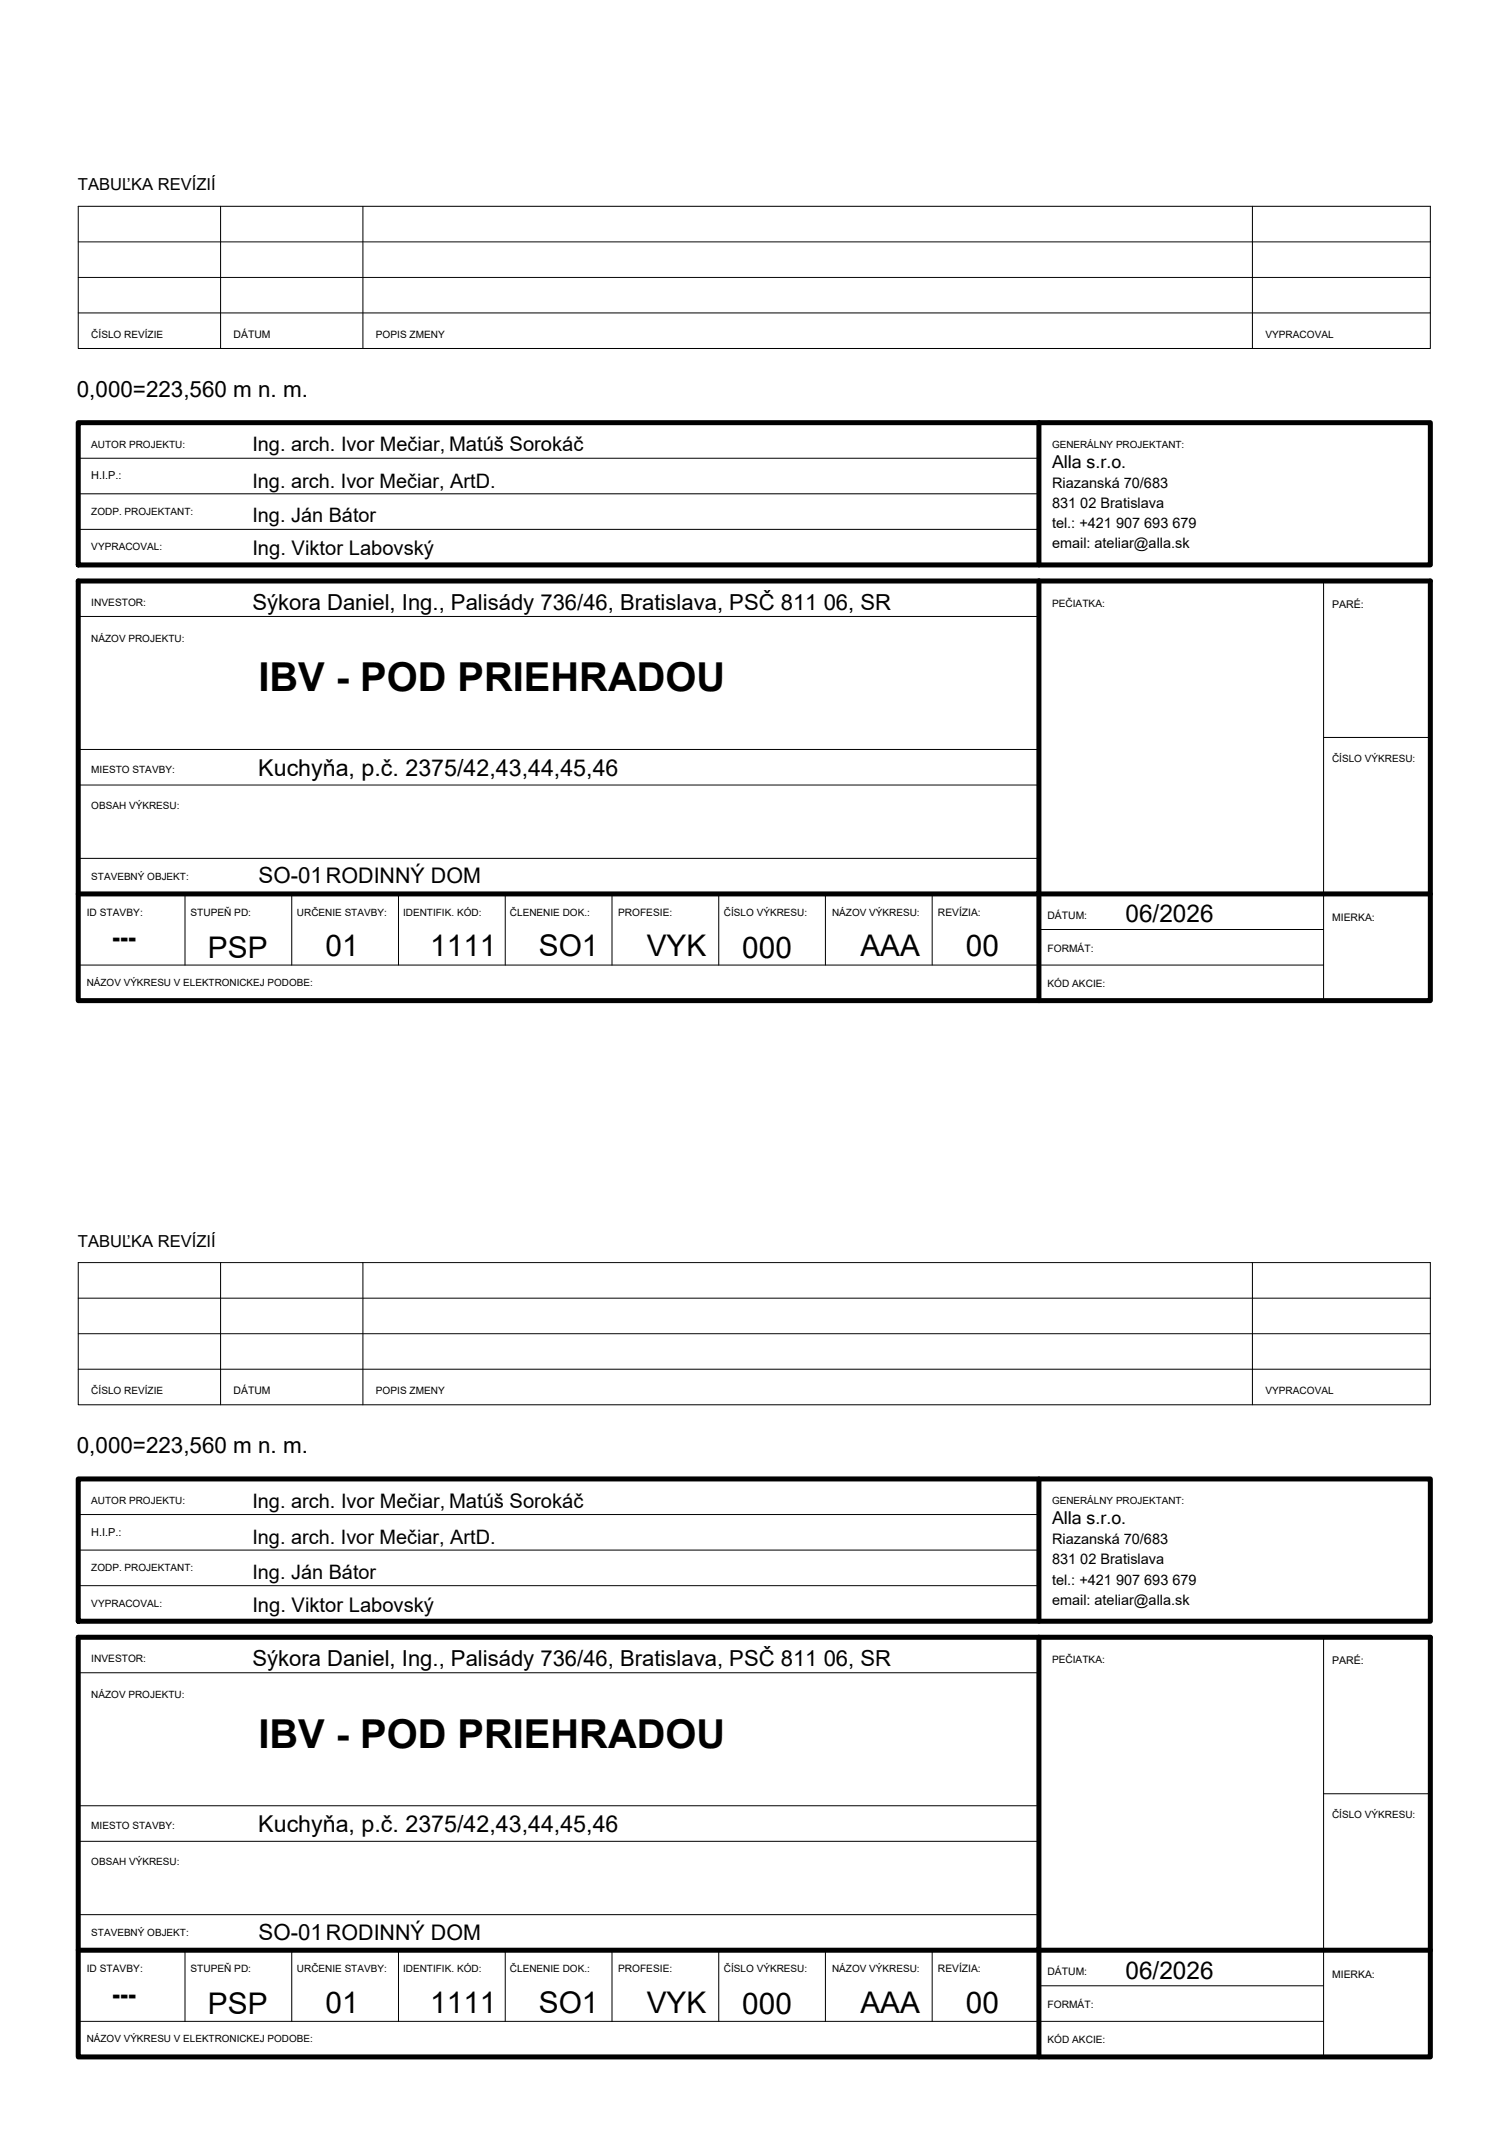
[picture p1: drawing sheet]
<svg xmlns="http://www.w3.org/2000/svg" width="210mm" height="297mm" viewBox="0 0 210 297" stroke-linecap="round" stroke-linejoin="round" font-family="sans-serif">
<defs><g id="words">
<g font-size="5.5">
<text x="36" y="96.3">IBV - POD PRIEHRADOU</text>
<text x="36" y="243.4">IBV - POD PRIEHRADOU</text>
</g>
<g font-size="4.2">
<text x="15.6" y="131.9">---</text>
<text x="28.9" y="133.4">PSP</text>
<text x="45.3" y="133.2">01</text>
<text x="59.9" y="133.2">1111</text>
<text x="75" y="133.2">SO1</text>
<text x="90" y="133.2">VYK</text>
<text x="103.3" y="133.4">000</text>
<text x="119.8" y="133.2">AAA</text>
<text x="134.5" y="133.2">00</text>
<text x="15.6" y="279">---</text>
<text x="28.9" y="280.5">PSP</text>
<text x="45.3" y="280.3">01</text>
<text x="59.9" y="280.3">1111</text>
<text x="75" y="280.3">SO1</text>
<text x="90" y="280.3">VYK</text>
<text x="103.3" y="280.5">000</text>
<text x="119.8" y="280.3">AAA</text>
<text x="134.5" y="280.3">00</text>
</g>
<g font-size="3.4">
<text x="156.7" y="128.4">06/2026</text>
<text x="156.7" y="275.5">06/2026</text>
</g>
<g font-size="3.2">
<text x="36" y="108">Kuchyňa, p.č. 2375/42,43,44,45,46</text>
<text x="36" y="255.1">Kuchyňa, p.č. 2375/42,43,44,45,46</text>
</g>
<g font-size="3.1">
<text x="10.7" y="55.3">0,000=223,560 m n. m.</text>
<text x="35.1" y="84.9">Sýkora Daniel, Ing., Palisády 736/46, Bratislava, PSČ 811 06, SR</text>
<text x="36" y="123">SO-01RODINNÝ DOM</text>
<text x="10.7" y="202.4">0,000=223,560 m n. m.</text>
<text x="35.1" y="232">Sýkora Daniel, Ing., Palisády 736/46, Bratislava, PSČ 811 06, SR</text>
<text x="36" y="270.1">SO-01RODINNÝ DOM</text>
</g>
<g font-size="2.8">
<text x="35.1" y="62.9">Ing. arch. Ivor Mečiar, Matúš Sorokáč</text>
<text x="35.1" y="67.9">Ing. arch. Ivor Mečiar, ArtD.</text>
<text x="35.1" y="77.3">Ing. Viktor Labovský</text>
<text x="35.1" y="72.7">Ing. Ján Bátor</text>
<text x="35.1" y="209.9">Ing. arch. Ivor Mečiar, Matúš Sorokáč</text>
<text x="35.1" y="215">Ing. arch. Ivor Mečiar, ArtD.</text>
<text x="35.1" y="219.8">Ing. Ján Bátor</text>
<text x="35.1" y="224.4">Ing. Viktor Labovský</text>
</g>
<g font-size="2.5">
<text x="146.4" y="65.1">Alla s.r.o.</text>
<text x="146.4" y="212.2">Alla s.r.o.</text>
</g>
<g font-size="2.3">
<text x="10.8" y="26.5">TABUĽKA REVÍZIÍ</text>
<text x="10.8" y="173.6">TABUĽKA REVÍZIÍ</text>
</g>
<g font-size="2">
<text x="146.4" y="67.9">Riazanská 70/683</text>
<text x="146.4" y="70.7">831 02 Bratislava</text>
<text x="146.4" y="73.6">tel.: +421 907 693 679</text>
<text x="146.4" y="76.4">email: ateliar@alla.sk</text>
<text x="146.4" y="215">Riazanská 70/683</text>
<text x="146.4" y="217.8">831 02 Bratislava</text>
<text x="146.4" y="220.7">tel.: +421 907 693 679</text>
<text x="146.4" y="223.5">email: ateliar@alla.sk</text>
</g>
<g font-size="1.5">
<text x="12.7" y="66.7">H.I.P.:</text>
<text x="185.4" y="84.7">PARÉ:</text>
<text x="12.7" y="213.8">H.I.P.:</text>
<text x="185.4" y="231.8">PARÉ:</text>
</g>
<g font-size="1.4">
<text x="12.7" y="47.1">ČÍSLO REVÍZIE</text>
<text x="32.5" y="47.1">DÁTUM</text>
<text x="52.3" y="47.1">POPIS ZMENY</text>
<text x="176.1" y="47.1">VYPRACOVAL</text>
<text x="12.7" y="62.4">AUTOR PROJEKTU:</text>
<text x="146.4" y="62.4">GENERÁLNY PROJEKTANT:</text>
<text x="12.7" y="71.7">ZODP. PROJEKTANT:</text>
<text x="12.7" y="76.7">VYPRACOVAL:</text>
<text x="12.7" y="89.4">NÁZOV PROJEKTU:</text>
<text x="12.7" y="84.4">INVESTOR:</text>
<text x="146.4" y="84.5">PEČIATKA:</text>
<text x="12.7" y="107.6">MIESTO STAVBY:</text>
<text x="185.4" y="106.1">ČÍSLO VÝKRESU:</text>
<text x="12.7" y="112.6">OBSAH VÝKRESU:</text>
<text x="12.7" y="122.6">STAVEBNÝ OBJEKT:</text>
<text x="12.1" y="127.6">ID STAVBY:</text>
<text x="26.5" y="127.6">STUPEŇ PD:</text>
<text x="41.3" y="127.6">URČENIE STAVBY:</text>
<text x="56.1" y="127.6">IDENTIFIK. KÓD:</text>
<text x="71" y="127.6">ČLENENIE DOK.:</text>
<text x="86" y="127.6">PROFESIE:</text>
<text x="100.8" y="127.6">ČÍSLO VÝKRESU:</text>
<text x="115.8" y="127.6">NÁZOV VÝKRESU:</text>
<text x="130.6" y="127.6">REVÍZIA:</text>
<text x="145.8" y="128">DÁTUM:</text>
<text x="185.4" y="128.3">MIERKA:</text>
<text x="12.1" y="137.3">NÁZOV VÝKRESU V ELEKTRONICKEJ PODOBE:</text>
<text x="145.8" y="132.6">FORMÁT:</text>
<text x="145.8" y="137.5">KÓD AKCIE:</text>
<text x="12.7" y="194.2">ČÍSLO REVÍZIE</text>
<text x="32.5" y="194.2">DÁTUM</text>
<text x="52.3" y="194.2">POPIS ZMENY</text>
<text x="176.1" y="194.2">VYPRACOVAL</text>
<text x="12.7" y="209.5">AUTOR PROJEKTU:</text>
<text x="146.4" y="209.5">GENERÁLNY PROJEKTANT:</text>
<text x="12.7" y="218.8">ZODP. PROJEKTANT:</text>
<text x="12.7" y="223.7">VYPRACOVAL:</text>
<text x="12.7" y="231.5">INVESTOR:</text>
<text x="146.4" y="231.6">PEČIATKA:</text>
<text x="12.7" y="236.5">NÁZOV PROJEKTU:</text>
<text x="12.7" y="254.7">MIESTO STAVBY:</text>
<text x="185.4" y="253.2">ČÍSLO VÝKRESU:</text>
<text x="12.7" y="259.7">OBSAH VÝKRESU:</text>
<text x="12.7" y="269.6">STAVEBNÝ OBJEKT:</text>
<text x="12.1" y="274.7">ID STAVBY:</text>
<text x="26.5" y="274.7">STUPEŇ PD:</text>
<text x="41.3" y="274.7">URČENIE STAVBY:</text>
<text x="56.1" y="274.7">IDENTIFIK. KÓD:</text>
<text x="71" y="274.7">ČLENENIE DOK.:</text>
<text x="86" y="274.7">PROFESIE:</text>
<text x="100.8" y="274.7">ČÍSLO VÝKRESU:</text>
<text x="115.8" y="274.7">NÁZOV VÝKRESU:</text>
<text x="130.6" y="274.7">REVÍZIA:</text>
<text x="145.8" y="275.1">DÁTUM:</text>
<text x="185.4" y="275.4">MIERKA:</text>
<text x="145.8" y="279.7">FORMÁT:</text>
<text x="12.1" y="284.4">NÁZOV VÝKRESU V ELEKTRONICKEJ PODOBE:</text>
<text x="145.8" y="284.6">KÓD AKCIE:</text>
</g>
</g></defs>
<!-- layer: 0 -->
<g fill="none" stroke="#000" stroke-width=".14">
<path d="M10.9 28.7h188.2v19.8h-188.2zM10.9 38.6h188.2M10.9 33.7h188.2M30.7 28.7v19.8M50.5 28.7v19.8M174.3 28.7v19.8M10.9 43.6h188.2M144.6 58.9v19.8M10.9 73.7h133.7M10.9 68.8h133.7M10.9 63.8h133.7M10.9 85.8h133.7"/>
<path d="M184.2 80.9v58.4M10.9 119.5h133.7M10.9 109.3h133.7M10.9 104.4h133.7M144.6 100.7v38.6M184.2 102.7h14.9M10.9 134.4h173.3M25.7 124.5v9.9M40.6 124.5v9.9M55.5 124.5v9.9M70.3 124.5v9.9M85.2 124.5v9.9"/>
<path d="M100 124.5v9.9M114.9 124.5v9.9M129.8 124.5v9.9M144.6 124.5h54.5M144.6 129.4h39.6M10.9 175.8h188.2v19.8h-188.2zM30.7 175.8v19.8M50.5 175.8v19.8M174.3 175.8v19.8M10.9 190.7h188.2M10.9 185.7h188.2M10.9 180.8h188.2"/>
<path d="M10.9 215.9h133.7M10.9 210.9h133.7M144.6 206v19.8M10.9 220.8h133.7M10.9 232.9h133.7M184.2 228v58.4M10.9 256.4h133.7M10.9 251.5h133.7M144.6 247.8v38.6M184.2 249.8h14.9M10.9 266.6h133.7M25.7 271.6v9.9"/>
<path d="M40.6 271.6v9.9M55.5 271.6v9.9M70.3 271.6v9.9M85.2 271.6v9.9M100 271.6v9.9M114.9 271.6v9.9M129.8 271.6v9.9M144.6 271.6h54.5M144.6 276.5h39.6M10.9 281.5h173.3"/>
</g>
<path d="M10.9 58.9h188.2v19.8h-188.2zM144.6 58.9v19.8M10.9 80.9h188.2v58.4h-188.2zM144.6 80.9v43.6h-133.7M199.1 124.5h-54.5v14.8M10.9 206h188.2v19.8h-188.2zM144.6 206v19.8M10.9 228h188.2v58.4h-188.2zM144.6 228v43.6h-133.7M199.1 271.6h-54.5v14.8" fill="none" stroke="#000" stroke-width=".7"/>
<use href="#words"/>
</svg>
